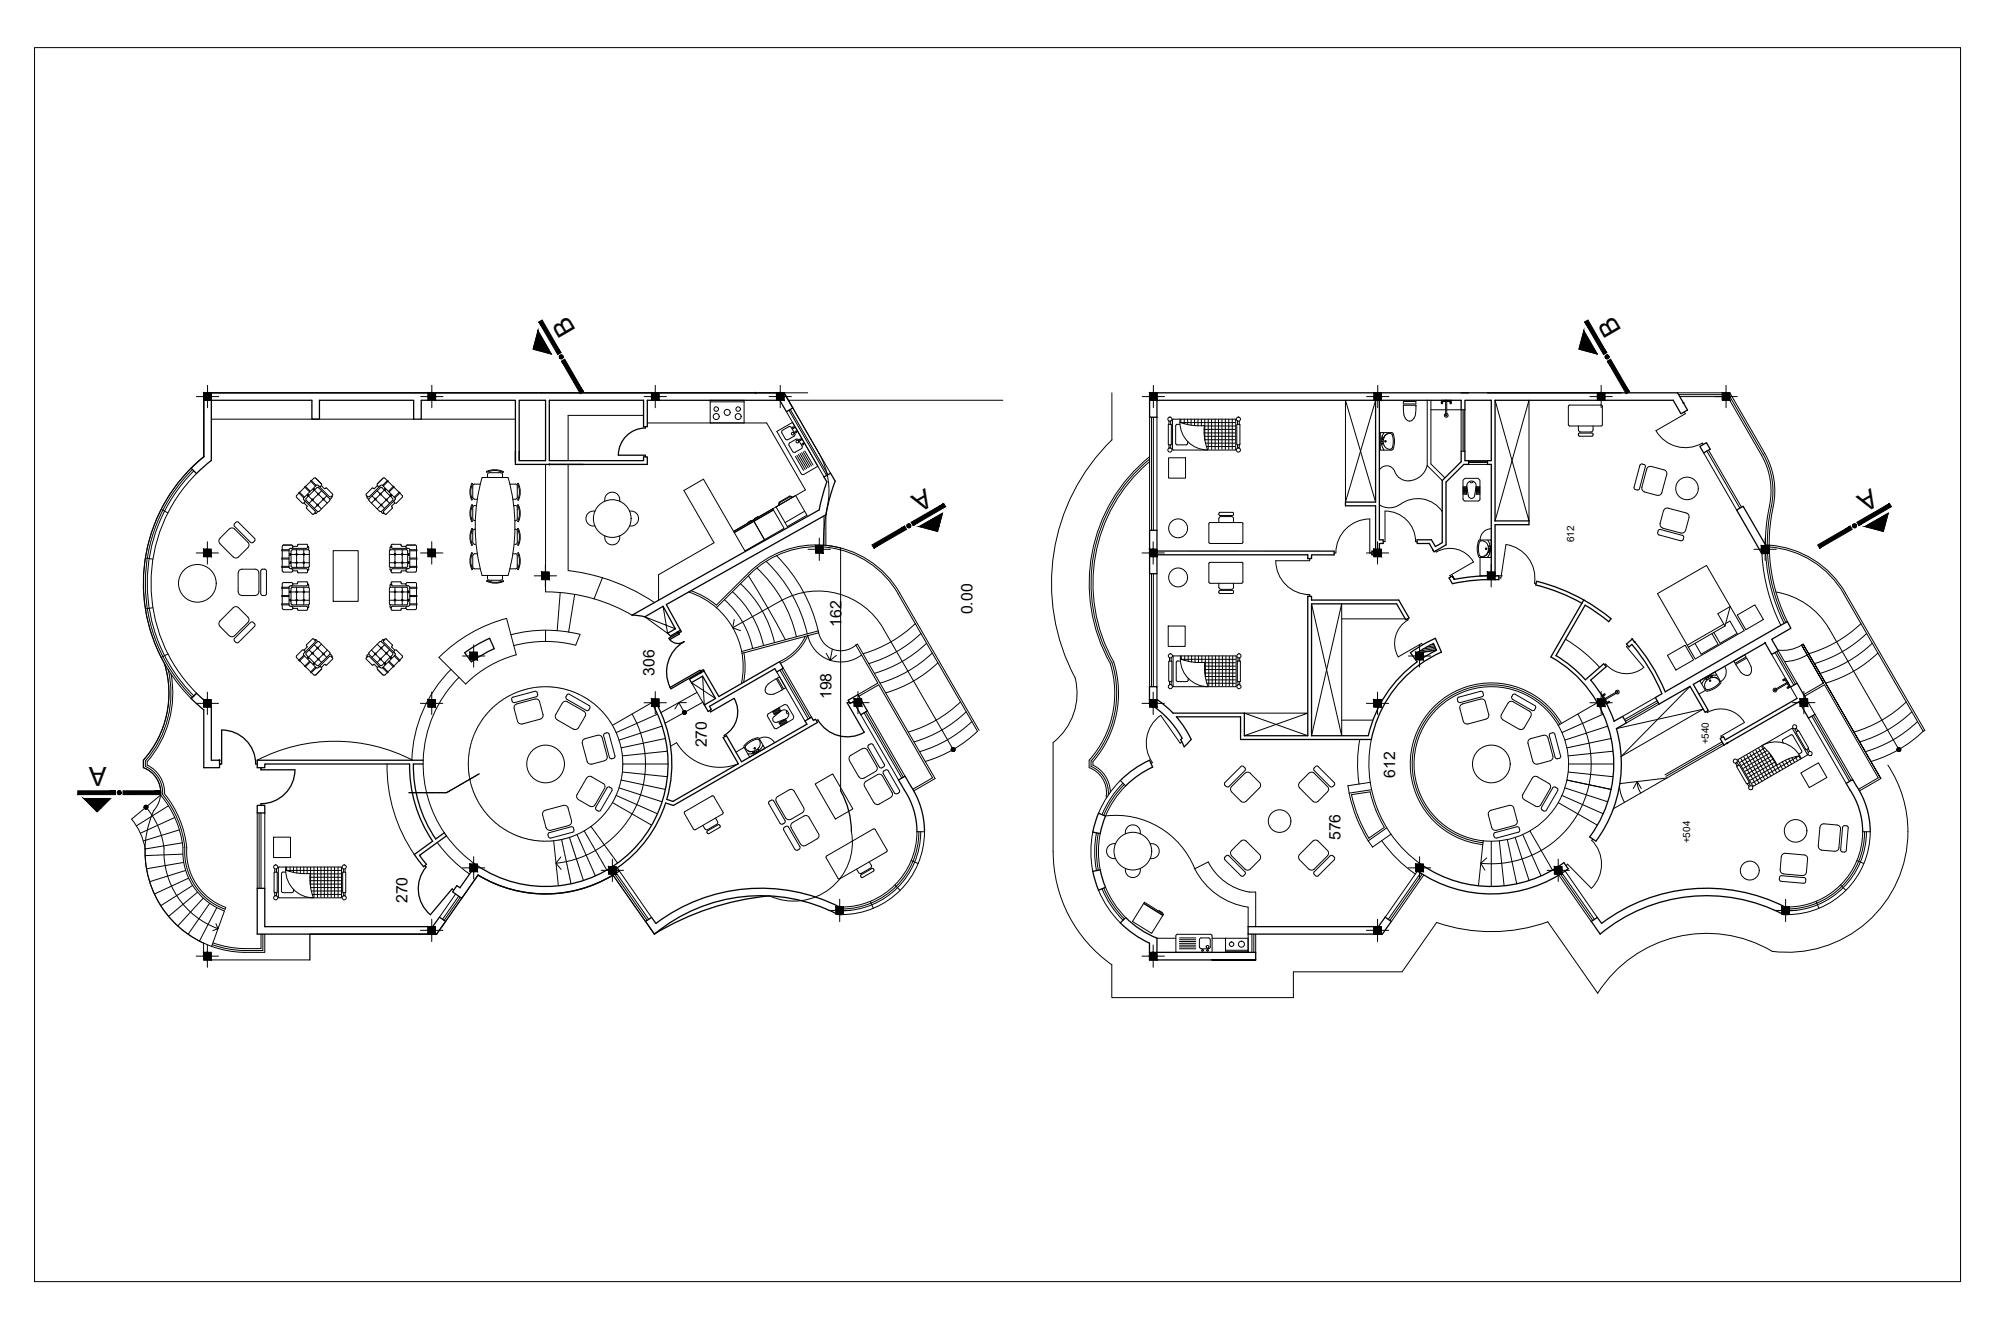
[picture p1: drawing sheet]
<svg xmlns="http://www.w3.org/2000/svg" width="914mm" height="610mm" viewBox="0 0 914 610" stroke-linecap="round" stroke-linejoin="round" font-family="sans-serif">
<defs><g id="words">
<g font-size="12.1">
<text x="265" y="152" transform="rotate(-120 265 152)">B</text>
<text x="745" y="152" transform="rotate(-120 745 152)">B</text>
<text x="425" y="224" transform="rotate(150 425 224)">A</text>
<text x="859" y="224" transform="rotate(150 859 224)">A</text>
<text x="49" y="352" transform="rotate(-180 49 352)">A</text>
</g>
<g font-size="7.3">
<text x="386" y="288" transform="rotate(-90 386 288)">162</text>
<text x="447" y="282" transform="rotate(-90 447 282)">0.00</text>
<text x="301" y="310" transform="rotate(-90 301 310)">306</text>
<text x="382" y="321" transform="rotate(-90 382 321)">198</text>
<text x="325" y="343" transform="rotate(-90 325 343)">270</text>
<text x="641" y="357" transform="rotate(-90 641 357)">612</text>
<text x="616" y="386" transform="rotate(-90 616 386)">576</text>
<text x="187" y="415" transform="rotate(-90 187 415)">270</text>
</g>
<g font-size="4.6">
<text x="723" y="249" transform="rotate(-90 723 249)">612</text>
<text x="785" y="342" transform="rotate(-90 785 342)">+540</text>
<text x="776" y="387" transform="rotate(-90 776 387)">+504</text>
</g>
</g></defs>
<!-- layer: kaf -->
<g fill="none" stroke="#000" stroke-width=".46">
<path d="M95 177v10M198 177v10M301 177v10M358 177v10M530 177v10M633 177v10M735 177v10M793 177v10M90 182h10M94 180h3v4h-3zM193 182h10M197 180h3v4h-3z"/>
<path d="M296 182h10M299 180h4v4h-4zM353 182h10M357 180h3v4h-3zM360 180l16 28M360 180h11M362 184h99M525 182h10M528 180h3v4h-3zM628 182h10M631 180h3v4h-3zM730 182h10"/>
<path d="M734 180h3v4h-3zM788 182h10M791 180h3v4h-3zM378 237v13a44 44 0 0 0-34 13l-15 15-6-4-6-3M379 237v14M380 233l-1 8-1 9 8 2v111M90 254h10M94 252h3v4h-3zM95 249v10M193 254h10M197 252h3v4h-3zM198 249v10"/>
<path d="M250 259v11M371 252h10M375 251h3v3h-3zM376 247v10M379 251a44 44 0 0 1 34 21l37 64M524 254h11M528 252h3v4h-3zM530 249v10M628 254h10M631 252h3v4h-3zM633 249v10M685 259v11"/>
<path d="M806 252h10M809 251h3v3h-3zM811 247v10M811 250h2v4h-4M245 265h11M249 263h3v3h-3zM316 272l7 3 6 4 15-15a43 43 0 0 1 68 9l37 63M680 265h10M683 263h4v3h-4zM216 300h3v3h-3zM218 296v10M342 300v7v6"/>
<path d="M370 292l-2 4-3 4-7 4M371 292a25 25 0 0 1-13 13M650 300h4v3h-4zM652 296v10M658 296l-8 4 10-1M659 296h-2M659 297h-4M659 297l-6 1M659 298l-7 1M660 298l-9 2M95 318v10M198 318v10"/>
<path d="M212 301h11M301 318v10M341 300l35-9v-1l-35 9v8l-1 7M394 319l9-5-10-18h1l35 62-9 5M394 318v10M394 320l10-5 24 42-9 6M530 318v10M633 318v10M647 301h10M735 318v10M822 316l3 5M828 319l6 9"/>
<path d="M828 318v10M90 323h10M94 321h3v4h-3zM193 323h10M197 321h3v4h-3zM296 323h10M299 321h4v4h-4zM389 323h10M392 321h4v4h-4zM524 323h11M528 321h3v4h-3zM628 323h10"/>
<path d="M631 321h3v4h-3zM730 323h10M734 321h3v4h-3zM823 323h11M827 321h3v4h-3zM884 336h-1M66 349v4M66 353h.1M508 365v2M212 399h11M216 397h3v3h-3zM218 394v10"/>
<path d="M276 400h10M280 398h3v4h-3zM281 395v10M647 399h10M650 397h4v3h-4zM652 394v10M711 400h10M714 398h3v4h-3zM716 395v10M381 418h10M384 417h3v3h-3zM386 413v10"/>
<path d="M815 418h10M818 417h4v3h-4zM820 413v10M90 439h10M94 438h3v3h-3zM95 434v10M193 427h10M197 426h3v3h-3zM198 422v11M524 439h11M528 438h3v3h-3zM530 434v10"/>
<path d="M628 427h10M631 426h3v3h-3zM633 422v11"/>
</g>
<!-- layer: fur -->
<g fill="none" stroke="#000" stroke-width=".46">
<path d="M97 193h93M193 193h44M296 191h-35v21M297 194h55l18 31-33 19-14-24-9 5 14 24-26 15v12M511 180v22a92 92 0 0 0-17 109 29 29 0 0 1-10 30v50a64 64 0 0 0 27 52v15h83v-12h50l16-22a77 77 0 0 0 51-1l23 33a59 59 0 0 1 80-19 55 55 0 0 0 54-26 55 55 0 0 0-1-60M632 184l-14 47v-47l14 47M687 184l15 55v-55l-15 55M770 180h24l16 28a36 36 0 0 1 4 28l-1 14a44 44 0 0 1 35 22l36 64M771 181h23l16 28a35 35 0 0 1 3 27l-1 14M771 182h22l16 27a35 35 0 0 1 3 27l-1 14M251 213v59a79 79 0 0 1 39 11M261 213v49l16 3"/>
<path d="M528 210a75 75 0 0 0-18 95 46 46 0 0 1-10 44v4M528 211a74 74 0 0 0-17 93 47 47 0 0 1-10 46M528 212a73 73 0 0 0-16 92 48 48 0 0 1-10 46v2M813 251a43 43 0 0 1 34 22l36 63M277 265l-4 10M277 265a89 89 0 0 1 24 12M305 279l2 12-11-8 14 6M602 277l14 61v-61l-14 61M251 295h7l6 1 2-5-7-1h-8v5M616 284h29M719 294l8 6 8 7M827 296l10 18-10-18"/>
<path d="M828 296l36 62-36-62M828 296h-1M75 305a46 46 0 0 1-9 44M76 305a46 46 0 0 1-10 44M77 308a47 47 0 0 1-10 42v2M79 310a48 48 0 0 1-11 40v2M237 301a52 52 0 0 0-23 13l-12-12a70 70 0 0 1 31-18l4 17M323 311v13l-5-10 11 7M776 315l-31 33 37-22-40 9M829 320l9-5 25 42-9 6M837 314l-9 5M571 338l30-10h-30l30 10"/>
<path d="M616 331h14M716 333a35 35 0 0 0-61-1 35 35 0 0 0 26 54M716 333a36 36 0 0 0-62-2 36 36 0 0 0 27 56M717 332a37 37 0 0 0-63-1 37 37 0 0 0 27 57M66 349v4a12 12 0 0 1 5 19M66 353a12 12 0 0 1 8 12 45 45 0 0 1 10 30 29 29 0 0 0 19 23M68 351a14 14 0 0 1 8 14 46 46 0 0 1 10 30 27 27 0 0 0 18 22l-1 1a29 29 0 0 1-18-30l-3-10-5-10a5 5 0 0 1-2-6 13 13 0 0 0-8-10M118 349a77 77 0 0 1 71 0M178 351a72 72 0 0 0 12 42M194 349a56 56 0 0 0 10 34M308 343l3-2a23 23 0 0 0 28 10M500 353h.1"/>
<path d="M500 353a12 12 0 0 1 8 12M501 350v2M501 352a13 13 0 0 1 8 13M502 351a14 14 0 0 1 8 13M791 341l-26 15M791 342l-26 15M792 342l-26 15M864 358l-10 5M70 374a46 46 0 0 0 24 59M508 375a40 40 0 0 1 42 26 33 33 0 0 0 23 16v9M555 396l-6 3M555 396a25 25 0 0 0 22 14v16"/>
<path d="M94 433v8h48M97 435l7 2h8M120 429v7l-13-1-9-2M121 429v8l-13-1-10-2M122 429v9h-10M531 431h9M557 431h6"/>
</g>
<!-- layer: FURNITURE -->
<g fill="none" stroke="#000" stroke-width=".46">
<path d="M326 184h16v10h-16zM326 185h16M357 198l7-4 12 20-7 4h-1zM537 193v2h1v-2M537 195v9M538 195v9M542 193a13 13 0 0 0 13 14l-2-5v-7h-5l-6-1M542 195h-2v1v8h5v-1M542 194h25M542 193v1M544 193v2M545 193v2"/>
<path d="M547 193v2M549 193v3M550 193v3M552 193v3M553 199h14M553 197h14M553 196h14M553 193v9M555 193v13M556 193v13M558 193v13M560 193v13"/>
<path d="M561 193v13M563 193v13M564 193v13M566 193v13M568 193v2h1v-2M568 195v9M569 195v9M634 199h5M634 199v8h5a7 7 0 0 0 0-8M635 199h.1M635 199a7 7 0 0 0 0 8M637 199l-1 1"/>
<path d="M638 199a4 4 0 0 0-3 4 4 4 0 0 0 4 3l1-3a2.7 2.7 0 0 0-2-4M645 184h5v2h-5zM650 186a6 6 0 0 1-2 7 4 4 0 0 1-3-5v-2h5v1M655 184v30M657 188h7M657 184v29l7 7M662 185v-1h4v1M662 184h2M662 185h.1M662 184v1M664 184v7v-7M664 190a.9 .9 0 0 0 0 1 .9 .9 0 0 0 1 0 .9 .9 0 0 0-1-1"/>
<path d="M664 188h7M664 184h2M666 185h.1M666 184v1M720 187v8M720 195l1 1h14l1-1M720 187l1-1h15v9M725 196v2M725 197l1 1h5l1-1M725 199h6l1 1h-1h-6zM732 196v2M176 220l-4 4h-1l-3 3"/>
<path d="M176 220h1l1 1M223 217a7 7 0 0 1 8 0 11 11 0 0 0-8 0zM224 219v-1l1-1h5l1 2M233 219h-12a82 82 0 0 0 0 45h12M233 219a82 82 0 0 1 0 45M361 202h1l3-2-2-4-4 2 2 4M365 210l4 6M366 209l4 7M367 209l3 6M367 208l4 7M368 206v-1l-2-3-4 2 3 4 3-2M368 208l4 6"/>
<path d="M369 208l4 6M370 207l3 7M537 210h7v10h-7zM537 204h1M537 204v2M538 204v2M539 207h28M539 207v-14h28v14M553 200h14M553 202h14M554 204h13M554 205h13"/>
<path d="M568 204v2M568 204h1M569 204v2M634 216a4 4 0 0 1 4-2 4 4 0 0 1 3 4 7 7 0 0 0 6 3M635 200v1h1M636 201h.1M636 200h.1M655 214a9 9 0 0 1-8 7M655 214l7 7M136 229l3 2h1M137 227l-1 1M140 229v1l5 5-1 1"/>
<path d="M140 231l1 2 2 3h1M140 230v1M140 224l-2 2M141 228h.1M141 227v1M141 227h.1M142 227h-1M142 228h-1M142 227h.1M142 228h.1M142 228l6 6M142 227v1"/>
<path d="M143 226l-3-3v1l2 2M143 221l-3 2M143 221l2-1 4 4h1l3 3M144 225h.1M144 225l6 6M145 236h.1M145 223l-5 6-3-3h1l2 2M145 223l-2-2 2 2M145 223h1l5 5h2M146 235h1l5-5-6-6-6 5 6 6M146 235l-1 1M148 223h-1"/>
<path d="M148 225l-6 6M150 228l-6 6M152 228v1M152 228h.1M152 229h.1M153 227v1M169 229h.1M169 228v1M169 228h.1M170 229v1M171 228l6 6M173 225l6 6"/>
<path d="M173 223h1M175 235l1 1M176 223h-1l-6 5h-1v-1M176 223l2-2-2 2 5 6 3-3h-1l-2 2M176 236h.1M177 225l-6 6M177 225h.1M178 221l3 2M179 228l-6 6M179 227v1M179 227h.1M179 227h1"/>
<path d="M180 228h.1M180 227h.1M180 227v1M180 230l-5 5-6-5M180 229l-5-5-6 5M180 229v1M181 223l-3 3M181 223v1M181 224l2 2M181 224l-2 2M181 230v1l-1 2-3 3M181 229v1l-5 5 1 1h1"/>
<path d="M184 227l1 1M185 229l-3 2h-1M185 228h.1M217 222a9 9 0 0 0 0 8M217 232a9 9 0 0 0 0 7M217 232a7 7 0 0 0 0 8M217 228v1M217 233v5l1 1M219 232h-1l-1 1M221 222h-3l-1 1v6h2M234 222h3l1 1v6h-3M236 232h1l1 1"/>
<path d="M238 233v5l-2 1M238 222a7 7 0 0 1 0 8 8 8 0 0 0 0-8zM238 239a8 8 0 0 0 0-7 7 7 0 0 1 0 8M273 235a3 3 0 0 0-4 3 3 3 0 0 0 4 4M278 230a3 3 0 0 1 3-4 3 3 0 0 1 4 4M289 235a3 3 0 0 1 4 3 3 3 0 0 1-4 4M345 239l-1 1M346 239l9-5 5 9-9 5zM348 238h-1M355 234l-18 11M356 233l9-5 6 9-9 5zM364 229l-1-1-5 3v1"/>
<path d="M370 235l-9 5M561 237h5M561 237l-1 1v2M566 237l1 1M566 236h.1M566 238v2M567 236l-1-1h-6v1v1h6l1-1M643 232a8 8 0 0 1-9 0M643 232a14 14 0 0 1 19 3M672 227h2M672 226h2M672 225h2"/>
<path d="M672 224h2M672 224h2v3h-2M674 222a2.1 2.1 0 0 1 3-1 2.1 2.1 0 0 1 1 3l-1 4a1.5 1.5 0 0 1-1 1 1.5 1.5 0 0 1-2-1v-5zM675 221a.9 .9 0 0 0 1 1 .9 .9 0 0 0 1-1M678 227h2M678 226h2M678 225h2M678 224h2M680 224h-2v3h2M680 229l-1 1h-7v-9l1-1h6l1 1v8M752 225l1-1 3-10-1-1h-1l-1 1-3 10 1 1h1M763 226l2-8v-1l-1-1-6-2h-1l-1 2-2 9 1 1 6 2"/>
<path d="M763 226l-1 1-1 1M776 238v-2h-2l-9-3-1 2-2 6M776 238l-2 6-1 1-9-2-1-1-1-2M105 243l-4 4v2l6 7M105 243h2l7 7v2l-4 4h-2h-1M116 249h-1l-7-7a1.5 1.5 0 0 1 1-2l8 7v1l-1 1M130 253v3M130 257v3M133 253v8M133 253h-4h4M133 256h-4v1h4M133 258v1"/>
<path d="M133 255h.1M133 258h.1M133 254v1M133 259h.1M133 254h.1M134 259h8M134 255h8M134 253h8v7h-8zM134 251v1M134 251v-1h-4v3M134 251h.1M136 253v8"/>
<path d="M137 251h-3M140 253v8M141 251h.1M141 251v1h-8v1M141 250h-4v1M141 251l1 2M153 253h11v23h-11zM179 259h8M179 255h8M179 253h8v7h-8zM180 251l-1 2M180 251h.1"/>
<path d="M180 250h4v1h2M180 251v1M180 252h8v1M181 253v8M185 253v8M186 251h.1M186 251l1 1M186 251l1-1h4v3M187 258l1 1M187 255h1M187 258h.1M187 255h.1"/>
<path d="M188 259h.1M188 258h-1M188 254l-1 1M188 258h.1M188 254h.1M188 255h.1M188 254v1M188 258v1M188 253h3h-3M188 256h3v1h-3M188 253v8M191 253v3"/>
<path d="M191 257v3M217 254a9 9 0 0 0 0 8M217 243a9 9 0 0 0 0 7v1a9 9 0 0 1 0-8M218 243l-1 1v5l1 1M219 254l-2 1v6h4M235 254l3 1v6h-1h-3M236 243l2 1v5l-2 1M238 243a6 6 0 0 1 0 7 8 8 0 0 0 0-7zM238 254a9 9 0 0 1 0 8M238 254a11 11 0 0 1 0 8M278 246a3 3 0 0 0 3 4 3 3 0 0 0 4-4M337 244l9-5 5 9-9 5z"/>
<path d="M555 240h15l1 9-15 1zM555 258h15l1 10h-15zM680 248h5M680 256v9M680 248a7 7 0 0 0 0 8M680 256a5 5 0 0 1 0-8 4 4 0 0 1 4 4 4 4 0 0 1-4 4M683 254l-1 2M683 254h.1M683 254h1M683 248a7 7 0 0 1 0 8M685 248v8M685 243a5 5 0 0 0-5 5"/>
<path d="M685 256h-5M773 246v1l-1 1-10-2a1.5 1.5 0 0 1 0-3l11 3M107 279l-6 7v2l4 4M107 279h1h2l4 4v2l-6 7-1 1-2-1M110 262l1-1h6l2 1v10l-1 1-7 1-1-1-1-10zM121 261l-1 1v11v1h1M122 261v1v11v1M130 278v2h4v-1M130 261v1v1h4v-1M130 270v4M130 274v3M133 278h8v1v1h-4"/>
<path d="M133 261h8v1M133 270h-4h4M133 277h-4v1h4M133 270v8M133 260h-4v1h4M133 274h-4h4M133 276h.1M133 272h.1M133 275v1M133 275h.1M134 276h8M134 272h8"/>
<path d="M134 270h8v8h-8zM134 278v1M134 261v1M134 268h-4v2M134 279l3 1M134 268v1M134 262l3 1M134 262h.1M136 270v8M137 268v-1h4v2h-8v1M137 268h-3M140 270v8"/>
<path d="M141 268h.1M141 262v1h-4M141 279h.1M141 262h.1M141 268l1 2M142 278l-1 1M142 261l-1 1M179 276h8M179 272h8M179 270h8v8h-8zM179 278l1 1M179 261l1 1"/>
<path d="M180 279h.1M180 262h.1M180 268l-1 2M180 268h.1M180 262v1h4v-1h2M180 269h8v1M180 278v1v1h4v-1h2M180 261v1M181 270v8M185 270v8M186 268h-2v-1h-4v2M186 268l1 1"/>
<path d="M186 262h.1M186 268h1h4v2M187 278l-1 1M187 261l-1 1M187 276h.1M187 272h.1M187 276h1M187 272h1M188 276h.1M188 275l-1 1M188 272h-1M188 272h.1"/>
<path d="M188 275h.1M188 275v1M188 270h3h-3M188 277h3v1h-3M188 274h3h-3M188 260h3v1h-3M188 270v8M188 278h-8M188 261h-8M191 278v2h-4l-1-1M191 261v1v1h-4l-1-1M191 270v4"/>
<path d="M191 274v3M224 266l1 1h5l1-1M224 264v2M231 264v2M231 267a7 7 0 0 1-7 0 9 9 0 0 0 7 0M560 268v3h6l1-1M566 268v2M566 272h.1M567 272l-1-1h-6v1v1h6l1-1M761 273l23-13 17 30-22 13zM116 286l1 1M116 286h-1l-7 7v1v1h2l7-7v-2"/>
<path d="M139 299l-3 2 1 2M139 299h1M141 297l-1 2v1M142 299l6 5M144 294h1M144 294h-1l-2 3M144 296l6 6M145 294h.1M145 294l1 1M145 294v1l-5 5v1M146 295l-6 5 5 6h1l5-5v-1M146 295h1l4 5"/>
<path d="M148 296l-6 6M150 299l-6 6M169 300l6-5 5 5M170 300v1M171 299l6 6M173 296l6 6M176 294v1l5 5v1M176 294h.1M176 294l-1 1M177 296l-6 6M177 294l3 3M178 294h-2"/>
<path d="M179 299l-6 5M180 297l1 2v1M180 300v1M181 299h1M182 299l3 2M537 288h7v9h-7zM786 291l3 5-8 5-3-5M789 282l6-3-3 9zM792 287l-17 9M792 288l-17 9M793 286l1-1 4 6-8 5-3-5M798 283l8-5 4 7-8 4z"/>
<path d="M138 304l2 2M140 301l5 6M140 301l-3 2 1 1M140 301l-2 3M140 306l3 3M141 302h.1M141 302h1M142 302h.1M142 304l-2 2 3-2M144 305h.1M145 306l-2 3M145 307l-2 2"/>
<path d="M147 306l1 1M148 307l-3 3-2-1M150 306l-1-1-1 2M150 305h.1M152 300v1v1M152 302h.1M153 302l-2-1-5 6h-1M153 303l-3 3M153 302v1M169 302h.1M169 300v2M169 301l6 5 5-5"/>
<path d="M171 306l-3-3 1-2 5 5M171 305h.1M171 306l1-1 1 2M173 307l3 3M174 306l2 1M174 306l-1 1M177 305h.1M178 309l-1 1h-1M178 304l3 2M179 304l2 2M179 302h.1M180 302h.1"/>
<path d="M180 302h-1M181 306l-3 3M181 301l-5 6 2 2-2-3M181 301l3 2-1 1-2-3M183 304l-2 2M185 302l-1 1M185 301v1M357 312l1-1 3 5-1 1zM359 317l-2-5a6 6 0 0 0-5 6l2 1M359 317l-5 2M537 315v-2h1v2M537 302v2"/>
<path d="M537 304h1M537 304v9M538 302v2M538 304v9M539 301h28M539 301v14h29l-1-14M541 313h4M542 303h25M542 301v2M542 303l6 1h5v6l2 5a13 13 0 0 1-13-12zM542 304h-1h-1v8l1 1M543 301v2"/>
<path d="M544 301v2M546 312l-1 1M546 301v3M547 301v3M549 301v3M550 301v3M552 301v3M553 306h14M553 308h14M553 304h14M553 309h14M554 311h13"/>
<path d="M554 301v10M554 312h13M554 314h13M555 301v14M557 301v14M558 301v14M560 301v14M561 301v14M563 301v14M565 301v14M566 301v14M569 315v-2v2"/>
<path d="M569 302v2M569 304h.1M569 304v9M569 304h1M570 304v9M570 313h-1M694 320l1 1 9 5a1.5 1.5 0 0 0 1-2M736 319l1 2M736 319v1l1 1M737 319h.1M737 319h-1M737 319l-1 1"/>
<path d="M742 318a.9 .9 0 0 1 1-1 .9 .9 0 0 1 1 1 1.1 1.1 0 0 1-2 1M743 318l-6 4M743 318l-6 3M766 301l8-5 4 7-8 5zM783 317h1M784 313a2.9 2.9 0 0 1 3-2 2.9 2.9 0 0 1 2 3l-2 2a2.5 2.5 0 0 1-4 0v-2zM787 311h.1M787 310l-1 1h1M787 311l2 1M788 310a7 7 0 0 0-7 4M788 310h.1M790 313a7 7 0 0 1-6 5"/>
<path d="M792 306a5 5 0 0 1-2 7l-2-4-7 4 2 4-3 2M796 304l5-3 1 1-5 3zM797 305l3 4M802 302h.1M802 302l-5 3v1M802 302a6 6 0 0 1 2 8h-2l-2-1M816 316a1.1 1.1 0 0 0-2 1 .9 .9 0 0 0 1 1 .9 .9 0 0 0 1-1M819 312v1v-1M820 312h-1M820 312l1 2M820 312l1 1M821 314l1 2"/>
<path d="M821 313l-6 4M821 313v1M821 316h1M821 316h.1M821 314l-6 3M821 314l1 1v1M822 315l-1 1M235 321v-1l11-2a1.5 1.5 0 0 1 1 2l-11 3-1-1v-1M246 321l-9 3-1 1 2 6M246 321l2 1 1 6v1l-1 1M248 330l-9 3-1-2M260 321a1.4 1.4 0 0 1 1-2l10 5v1l-1 1h-1l-9-5"/>
<path d="M268 327l-7-5h-2l-1 1-3 6 1 2 7 4h2l1-1M268 327l1 2-3 5M274 338l-5 1-2 2 3 9 1 1 7-2 1-1-3-9-1-1M349 339l2 5-7 4-2-5M353 328l7-4h2l3 5-1 1-8 5-3-6zM355 327l1 1M356 326v2M356 326l1 2M356 326l1 1M357 326v1M357 326l1 1M357 325l1 2"/>
<path d="M358 325l1 2-3 1-1-1M358 332l1 1M359 332v1M359 331l1 2M360 331l1 1M361 330l-4 2M361 330a2.1 2.1 0 0 0 1-3 2.1 2.1 0 0 0-3 0l-3 2a1.5 1.5 0 0 0-1 2 1.5 1.5 0 0 0 2 1M361 326a1 1 0 0 0 0 2 .9 .9 0 0 0 1 0M362 332l-1-2-3 2 1 2M669 321l1-1 10-2a1.5 1.5 0 0 1 1 2l-10 3-1-1-1-1M683 330l1-1-2-7-1-1h-1l-8 2-1 1-1 1 2 6 1 1 1 1 8-3M694 320l1-1h1l9 5"/>
<path d="M702 340l7-2h2l2 9v2l-7 2h-2l-2-10zM702 327l1 2-3 5M702 327l-7-5h-1l-1 1-4 6 1 2 8 4h1l1-1M737 321v1M737 322l1 1M737 321l1 2M739 323h.1M739 323h-1M739 323v-1v1M824 335l1 1M825 334l1 2M825 336l5 8"/>
<path d="M826 336l5 8M826 336h-1M277 360l-5-3h-2l-5 8v1l1 1M277 360l1 2-5 8h-2l-5-3M280 348a1.5 1.5 0 0 0 2-1l-2-10h-1h-1l-1 1 3 10M342 343l-4 3M343 342l2-1a2.4 2.4 0 0 1 4 0 4 4 0 0 1-2 4 4 4 0 0 1-5-2zM343 345h2M345 345h.1M345 345l1 1h-1M351 342a8 8 0 0 1-7 4M356 341l-2-1-2-1a15 15 0 0 0-9 2l-1 2"/>
<path d="M390 349v-1l1-1 5-3h1l1 1 5 7v1l-1 1-5 3-1 1-2-1-4-8M401 342l5 9M401 342a1.5 1.5 0 0 0-2 1l5 10a1.5 1.5 0 0 0 2-2M405 356h-2l-5 3-1 1v1l4 8 1 1 2-1 5-3 1-1v-1l-5-7M407 354h-1v1l5 9M407 354h1M408 354l5 9a1.4 1.4 0 0 1-1 2 1.4 1.4 0 0 1-1-1M563 359l7-7a1.5 1.5 0 0 1 2 2l-8 7h-1zM704 357l-5 8 1 2M704 357h2l5 3M711 360l1 1v1l-5 8h-2l-5-3M715 349l2-1-3-11a1.5 1.5 0 0 0-2 1l2 10 1 1"/>
<path d="M797 351l1 1v-1M798 352l5 8M798 350v1M798 352h.1M798 351l5 9M800 349l6 11M801 348l7 12M802 347l7 12M803 360h-1l1 1M803 360l1 1M804 346l7 12M805 345l7 12"/>
<path d="M806 345l7 12M808 344l7 12M809 343l7 12M809 343a13 13 0 0 1 18 4l-6 2-5 2-3-4zM810 344l-11 6M812 345l-12 7M813 346l4 8M813 346l-12 7M814 347l-13 7M815 349l-13 7M815 350l-12 7M816 351l-12 7"/>
<path d="M817 351l2 2M819 350l1 3M819 341v-1l4-2 5 7-2 1M820 349l1 3M821 349l2 2M823 348l1 2M824 348l2 1M826 347l1 2M827 347l-22 13M827 347v1M827 355l8-5 4 7-8 5zM830 344l1 2"/>
<path d="M830 344l1 1M830 344h.1M831 343l-1 1M261 371l1 6v2l-9 2M261 371l-1-1h-1l-9 3-1 1 2 6 1 1h1M274 372l1 1 1-1 5-9v-1h-1h-1l-5 9v1M314 373l13-7 5 7-13 8zM329 376l1 2-1 1-4 2-2-2M330 379l1 1-5 3h-1M331 379h-1l-5 3v1M353 368l1-1 1 1 6 9-1 1-1 1-1-1-5-9zM364 378l-1 2 5 8"/>
<path d="M365 363h-2l-6 3M365 364l4 8-1 1-5 3h-2l-4-8-1-1 1-1M372 376l4 7-1 2M372 375h-2l-6 3M374 360l8-4 10 16-8 4zM566 361l6-6h1h1l5 5-1 2M566 361l-1 2 1 1 4 4 1 1 1-1 6-6M610 361l-6-6h-2h-1l-4 5v2M610 361v2v1l-5 4-1 1-1-1-6-6M611 361h1l1-1-8-8a1.5 1.5 0 0 0-2 2l8 7M684 373l9-3h1l1 1 2 6v1l-1 1-9 2h-1l-1-1-1-6zM708 372l1 1 1-1 5-9a1.5 1.5 0 0 0-2-1l-5 9v1"/>
<path d="M805 361l-7-12 25-14 7 12-25 14M838 378l6 1 1 1-1 10-1 1M838 378l-2 2-1 9M126 385h7v9h-7zM126 399v2M127 399v2M128 398h28M128 398v14h28M131 400l6 1h5l1 6 1 5a13 13 0 0 1-13-12zM131 400h25M131 398v2M132 398v2"/>
<path d="M133 398v2M135 398v3M136 398v3M138 398v3M140 398v3M141 398v3M143 398v10h13M144 398v14M146 398v14M147 398v14M149 398v14M151 398v14"/>
<path d="M152 398v14M154 398v14M155 398v14M157 398v14M158 399v2M263 382a1.5 1.5 0 0 0 0-2l-11 3M263 382l-10 3-1-1v-2M367 390v-1l-5-9h-2v1l5 9 1 1M367 390l-1 1M375 385l-5 4-2-1M399 396l1 3-4 2h-1l-2-2M401 399v1l-5 3"/>
<path d="M401 381l-22 12 6 11M401 399h-1l-5 3v1M401 381h1l5 10M407 390v1l-21 13M512 388a3 3 0 0 0-4 3 3 3 0 0 0 4 3M517 383a3 3 0 0 1 3-4 3 3 0 0 1 4 4M517 399a3 3 0 0 0 3 4 3 3 0 0 0 4-4M528 388a3 3 0 0 1 4 3 3 3 0 0 1-4 3M566 393l-1-1 1-1 4-5h1h1l6 7 1 1-1 1-4 4-1 1-1-1-6-6M610 393v-2l-5-5h-1h-1l-6 7-1 1 1 1 4 4 1 1 2-1 6-6M611 393l-7 8M611 393h1l1 1v1l-8 8-1-1"/>
<path d="M687 382l-1 1v1l1 1M697 382l-10 3M698 380v2h-1M698 380h-1l-10 3M818 394l2-2 9 1 1 2-1 6-1 1-10-1v-1v-6M835 389l1 1 7 1M849 380a1.5 1.5 0 0 0-3 0l-1 10 1 1h1h1l1-11M126 410h1M126 410v2M126 401h1M126 401v9M127 410v2"/>
<path d="M127 401v9M129 401v8M131 401h-1h-1M135 409l-1 1h-4l-1-1M142 403h14M142 405h14M142 401h14M142 406h14M143 409h13M143 411h13M158 410v2M158 401v9"/>
<path d="M159 401v9M385 403l1 1M395 402l1 1M525 415l9 6M525 415l9 5M526 414l8 6-5 9-9-6zM532 419h2M572 400v2M572 401l-8-8a1.4 1.4 0 0 0-2 2l8 7 1 1 1-1M604 400v2M818 402l11 1v1v1l-1 1-10-1-1-1zM540 429h16l1 1v8h-17z"/>
<path d="M542 436h7M542 431h7M542 432h7M542 433h7M542 434h7M542 435h7M551 432v3l1 1h4v-4M551 432l1-1h3l1 1M563 431h10v6h-10zM563 437h10"/>
<circle cx="329" cy="191" r="1.4"/>
<circle cx="329" cy="188" r="1"/>
<circle cx="334" cy="189" r="1.4"/>
<circle cx="339" cy="191" r="1.4"/>
<circle cx="339" cy="188" r="1"/>
<circle cx="364" cy="199" r=".6"/>
<circle cx="364" cy="196" r=".4"/>
<circle cx="366" cy="198" r=".4"/>
<circle cx="537" cy="193" r="1"/>
<circle cx="569" cy="193" r="1"/>
<circle cx="366" cy="203" r=".6"/>
<circle cx="368" cy="202" r=".4"/>
<circle cx="369" cy="204" r=".4"/>
<circle cx="537" cy="207" r="1"/>
<circle cx="569" cy="207" r="1"/>
<circle cx="635" cy="203" r=".2"/>
<circle cx="635" cy="202" r=".3"/>
<circle cx="635" cy="204" r=".3"/>
<circle cx="636" cy="203" r=".2"/>
<circle cx="636" cy="203" r=".3"/>
<circle cx="144" cy="230" r=".4"/>
<circle cx="146" cy="232" r=".4"/>
<circle cx="146" cy="227" r=".4"/>
<circle cx="149" cy="229" r=".4"/>
<circle cx="172" cy="229" r=".4"/>
<circle cx="175" cy="227" r=".4"/>
<circle cx="175" cy="232" r=".4"/>
<circle cx="177" cy="230" r=".4"/>
<circle cx="281" cy="238" r="9"/>
<circle cx="775" cy="224" r="5"/>
<circle cx="136" cy="255" r=".4"/>
<circle cx="136" cy="258" r=".4"/>
<circle cx="140" cy="258" r=".4"/>
<circle cx="140" cy="255" r=".4"/>
<circle cx="181" cy="258" r=".4"/>
<circle cx="181" cy="255" r=".4"/>
<circle cx="185" cy="258" r=".4"/>
<circle cx="185" cy="255" r=".4"/>
<circle cx="541" cy="243" r="4"/>
<circle cx="683" cy="252" r=".3"/>
<circle cx="683" cy="252" r=".2"/>
<circle cx="684" cy="251" r=".3"/>
<circle cx="684" cy="253" r=".3"/>
<circle cx="684" cy="252" r=".2"/>
<circle cx="91" cy="268" r="9"/>
<circle cx="136" cy="272" r=".4"/>
<circle cx="136" cy="276" r=".4"/>
<circle cx="140" cy="276" r=".4"/>
<circle cx="140" cy="272" r=".4"/>
<circle cx="181" cy="276" r=".4"/>
<circle cx="181" cy="272" r=".4"/>
<circle cx="185" cy="276" r=".4"/>
<circle cx="185" cy="272" r=".4"/>
<circle cx="541" cy="265" r="4"/>
<circle cx="146" cy="298" r=".4"/>
<circle cx="175" cy="298" r=".4"/>
<circle cx="144" cy="300" r=".4"/>
<circle cx="146" cy="303" r=".4"/>
<circle cx="149" cy="300" r=".4"/>
<circle cx="172" cy="300" r=".4"/>
<circle cx="175" cy="303" r=".4"/>
<circle cx="177" cy="300" r=".4"/>
<circle cx="538" cy="315" r="1"/>
<circle cx="538" cy="301" r="1"/>
<circle cx="569" cy="315" r="1"/>
<circle cx="569" cy="301" r="1"/>
<circle cx="784" cy="312" r=".3"/>
<circle cx="785" cy="311" r=".2"/>
<circle cx="785" cy="313" r=".3"/>
<circle cx="785" cy="313" r=".2"/>
<circle cx="786" cy="311" r=".3"/>
<circle cx="824" cy="334" r="1"/>
<circle cx="251" cy="351" r="9"/>
<circle cx="346" cy="345" r=".3"/>
<circle cx="347" cy="344" r=".2"/>
<circle cx="347" cy="344" r=".3"/>
<circle cx="347" cy="345" r=".2"/>
<circle cx="348" cy="344" r=".3"/>
<circle cx="685" cy="351" r="9"/>
<circle cx="797" cy="350" r="1"/>
<circle cx="831" cy="346" r="1"/>
<circle cx="588" cy="377" r="5"/>
<circle cx="804" cy="362" r="1"/>
<circle cx="127" cy="398" r="1"/>
<circle cx="158" cy="398" r="1"/>
<circle cx="520" cy="391" r="9"/>
<circle cx="804" cy="400" r="4"/>
<circle cx="825" cy="382" r="5"/>
<circle cx="127" cy="412" r="1"/>
<circle cx="158" cy="412" r="1"/>
<circle cx="552" cy="437" r=".4"/>
<circle cx="555" cy="435" r=".6"/>
<circle cx="555" cy="437" r=".4"/>
<circle cx="566" cy="434" r="1"/>
<circle cx="570" cy="434" r="1.4"/>
</g>
<!-- layer: win -->
<g fill="none" stroke="#000" stroke-width=".46">
<path d="M361 189l17 30M362 188l18 30M363 188l17 30M364 187l17 30M528 192v52M529 192v52M530 192v52M531 192v52M671 188h2v19h-2zM672 188v19M88 215a75 75 0 0 0 0 106l2-2M88 216a74 74 0 0 0 0 104"/>
<path d="M89 216a73 73 0 0 0 0 104M90 217a71 71 0 0 0 0 101M94 210a75 75 0 0 0-19 95M376 208a35 35 0 0 1 4 25M381 217v1M674 212h9M674 213h9M782 208l16 26M784 207l15 26M785 207l15 26M74 234l3 2M67 256l3 1"/>
<path d="M809 254a84 84 0 0 0 9 33M811 254a82 82 0 0 0 8 32M812 254a81 81 0 0 0 8 32M813 254a79 79 0 0 0 8 32M70 279l-3 1M528 264v51M529 264v51M530 264v51M531 264v51M815 300l9 15M816 299l9 15M817 299l8 15"/>
<path d="M77 300l-3 2M357 309l13 22M358 308l13 22M359 307l13 23M360 307l13 22M814 301l8 15M395 328l18 30M397 327l17 30M398 327l17 30M398 327l18 30M760 320l-15 9M761 322l-15 9"/>
<path d="M762 323l-15 8M762 323l-15 9M831 330l17 30M832 329l17 30M833 329l17 30M834 328l17 30M516 360l-5 6-5 8M71 372l-1 2M118 373v35M119 373v35M120 373v35M122 373v35"/>
<path d="M505 374l3-8 7-7 2 2-6 7-3 7M516 360l-5 6-4 9M391 382a27 27 0 0 1-38 30M418 395l4 2M422 382a35 35 0 0 1-35 36M423 382a36 36 0 0 1-36 36M502 382l-1 10 1 8M504 383l-1 8 1 9M504 383v8v9M505 383l-1 9 1 8M853 395l3 2M856 382a35 35 0 0 1-35 36"/>
<path d="M857 382a36 36 0 0 1-36 36M209 411l-7 10M211 412l-8 10M211 412l-7 11M212 413l-7 10M220 402l-20 27M282 402l19 27M282 402l15 21M283 401l15 21M284 400l15 21M386 417v3M387 417a35 35 0 0 0 34-35h4a38 38 0 0 1-38 38"/>
<path d="M400 414l1 3M411 407l2 2M505 409l3 7 7 8M506 408l5 9 5 6M507 408l4 8 5 6M508 408l4 8 5 6M651 400l-15 21M652 401l-14 21M653 402l-15 21M654 402l-15 21M716 402l15 21M717 402l15 21"/>
<path d="M717 401l15 21M719 400l15 21M821 417a35 35 0 0 0 34-35h4a38 38 0 0 1-38 38v-3M834 414l1 3M845 407l3 2M573 429v9M575 429v9M576 429v9M577 429v9"/>
</g>
<!-- layer: wall -->
<g fill="none" stroke="#000" stroke-width=".59">
<path d="M238 184h13v28h-13zM296 197a12 12 0 0 0-12 12M671 188v-4h-37v64h1v2h-1v5h-4v-2h2v-21h-14v-1h14v-47h-101v8h-3v-12h242l5 8-3 2-4-6h-81v55h15v2h-15v24h1v1M673 188v-4h12v28h-2v1h2v51M90 217l7-5v-28h46v9h4v-9h43v9h3v-9h44v29h60v-3h-1v2h-44v-28h44v12h1v-12h61l3 5 3-2-4-7h-266v30l-6 5 2 3M237 207v5M238 207v5M284 209h12M378 219l2 2M378 219l3-2 3 4-5 15M671 207v5l-9 9v28l-3 2-2-3h-6v2h5l3 3h-1M673 207v5h1v1h-2l-8 8v29l-5 3"/>
<path d="M781 205l3-2 1 3-3 2zM380 221l-4 13-86 49h6l9-4 5 10-3 2 1 1 5-2-7-12 73-41M528 244h3v9h82v2h-11v2h-1v-2h-70v9h-3zM811 250l-10-17-3 1 11 20M667 265l-1 1 1 2 11-1 10-1M667 265l1 1-1-1M685 264l-9 1-8 1M727 276l-15 26a56 56 0 0 1 18 82l3 2a60 60 0 0 0 9-51l5-3-2-3-4 2M727 276l-9-5-12-4-1 2 11 3 11 5M727 276l13 8M213 300l12-7 2 5-11 6zM307 293l5-2-4 3z"/>
<path d="M308 294a5 5 0 0 0 6 1 16 16 0 0 0-6 21M312 290h1l-1 1h-1v-1M658 296l2 3M660 299l-8 4-2-3M740 284l-1 2-11-8-13 23 6 5 7 6 9-7 1 1-7 6 6 10 4 9M747 296l3-2a85 85 0 0 1 15 24l56-32 1 3-8 5 3 5-3 2-3-6-33 19 7 12-2 1-7-12-14 8-2-3 3-1a85 85 0 0 0-14-23l-1 1zM90 318l7 6v25h4v4h-7v-27l-6-5 2-2M308 316l14-8v1l-14 7zM323 308l7 12 28-16 2 3-3 2-1-2-30 17 1 2-2 1-2-3 6-3-6-10-6 3M323 308h-1v1M323 308h.1M323 308l-6 4 1 2"/>
<path d="M822 316l3-2 4 7M326 327l11-6a12 12 0 0 1-4 17M389 323l8 13a16 16 0 0 1-21-5M390 322l4-3 4 8-3 1-3-6-2 1zM540 329h30v11h60M540 329l6 8a3 3 0 0 1-2 6 2.6 2.6 0 0 1-1-4l-6-8-4-4-5-4v-8h3v6l8 7h32v10h30v-64h1v2h40l5 8-1 1-5-8h-39v61h26a58 58 0 0 1 23-34l-3-4 11-7 3 7a56 56 0 0 0-32 40M825 321l-33 19-1-2-1 1 2 3 34-20 5 8 3-2M101 351h1v-16a16 16 0 0 1 15 16h1M120 353v1h15a16 16 0 0 1-15 15v1M188 351a61 61 0 0 0 11 35M194 351h-4a60 60 0 0 0 10 34M194 349h-76v4h4v-2h66"/>
<path d="M212 360l-1 1M213 360h.1M214 359l-1 1M214 359h.1M215 358l-1 1M216 358h.1M217 357l-1 1M219 356l-1 1M219 356h.1M220 356h-1M515 359l5-5 8-5 1 3-6 4-6 5M118 370h4v3h-4z"/>
<path d="M206 364h-18M206 364h.1M206 363h.1M207 363h-1M207 363h.1M208 362l-1 1M208 362h.1M210 361l-1 1M211 361h-1M211 361h.1M386 363l4 9 1 10M504 374l4 1"/>
<path d="M505 374l-3 8 3 1 3-8M190 393l5 5M196 398a16 16 0 0 0 2 22l10-12M199 386l-9 7M200 385l4-2 1 1-12 9 3 4-2 1M283 399l1 1M284 399a58 58 0 0 0 22-30l3 1 66-38v-2l-1 1-1-2-3 2 1 2-30 17-7-12-2 1 7 12-30 17-3-1a58 58 0 0 0-5-45l-2 1a56 56 0 0 1-10 69 56 56 0 0 1-70 5l-8 11-1-1-2 3 4 3 8-11M421 382v-6l-2-5-6-13 3-1 6 12 2 7 1 6M720 399l-2-3a56 56 0 0 1-65 1l-2 3M720 399a60 60 0 0 1-69 1M855 382v-6l-1-5-6-11 3-2a41 41 0 0 1 8 24M118 408h4v18h77l3-5 3 2-4 6h-83z"/>
<path d="M281 402a60 60 0 0 1-61 0M284 400a60 60 0 0 1-64 2M353 412a124 124 0 0 0-52 17M386 417h1M386 417a80 80 0 0 0-85 7M508 408l-4 1M508 408l-3-8h-3l3 9M820 417a80 80 0 0 0-84 7l-2-3-3 2 4 6a78 78 0 0 1 85-9h1M820 417h1M200 429h-58v12M387 420h-1a78 78 0 0 0-85 9l-5-6 3-2 2 3M528 433v8h49h-20"/>
<path d="M528 433l-8-4-5-5 2-2 7 5 7 4v7h46v3M573 426h60l3-5 3 2-4 6h-62z"/>
</g>
<!-- layer: step -->
<g fill="none" stroke="#000" stroke-width=".46">
<path d="M352 258a67 67 0 0 1 19 33M357 255a72 72 0 0 1 19 35M257 272l-1 18M264 273l-3 17M329 279l3 4 4 5 3 5 2 6M333 275a41 41 0 0 1 13 23M336 272a46 46 0 0 1 15 25M340 268a52 52 0 0 1 16 27M344 264l17 30M348 261a62 62 0 0 1 18 32M359 276l-23 12M359 276a35 35 0 0 1 47 13l32 55"/>
<path d="M816 272a35 35 0 0 1 24 17l32 55M251 295h-8l-7 2M251 290h-9l-7 2M337 285l-1 3 4 2M371 292a16 16 0 0 0 25 9M376 291a10 10 0 0 0 17 5M382 298l-1 5-2-3M420 286a59 59 0 0 1-24 14M423 291a59 59 0 0 1-24 14M426 295a59 59 0 0 1-24 14M428 300a59 59 0 0 1-24 14M827 296l-5 3h-5"/>
<path d="M855 286a59 59 0 0 1-24 14M857 291a59 59 0 0 1-24 14M860 295a59 59 0 0 1-24 14M862 300a59 59 0 0 1-24 14M207 308a61 61 0 0 0-18 41M211 311a56 56 0 0 0-17 38M320 318l-16 9M384 301l-3 2M431 304a59 59 0 0 1-24 14M830 301l-5 2-5 1M290 328a46 46 0 0 1-35 69M299 323l-18 10"/>
<path d="M302 328l-19 9M304 334l-20 6M306 339l-21 5M310 326l2-3 2 4M312 323h3M323 323l-18 9M441 322a59 59 0 0 1-24 14M444 327a59 59 0 0 1-24 14M446 331a59 59 0 0 1-24 14M449 336a59 59 0 0 1-24 14M625 340l-2 10 1 10M630 340a56 56 0 0 0 9 43"/>
<path d="M725 328a46 46 0 0 1-45 69M734 323l-18 10a35 35 0 0 1-35 53l-2 21M736 328l-19 9M738 334l-19 6M740 339l-20 5M875 322a59 59 0 0 1-24 14M878 327a59 59 0 0 1-24 14M881 331a59 59 0 0 1-24 14M883 336a59 59 0 0 1-24 14M285 358l21 5M286 355l21 2M286 351h21"/>
<path d="M307 345l-21 2M629 359l-10 2 1 3M720 358l20 5M720 355l21 2M720 351h21M741 345l-21 2M744 360l22-3-25 15M752 359l-2 3M752 359l2 3M752 359v3l2 2M60 376l4 7 3 7M67 371a36 36 0 0 1 9 25 38 38 0 0 0 24 31"/>
<path d="M74 365l-14 11M77 370l-14 9M80 376l-16 7M271 380h1M281 369l18 10M283 365l19 9M284 362l20 6M620 364l3 12 5 10M621 365l8-1 3 8 4 8-7 5-5-10zM630 363l-10 1M716 369l18 10M717 365l19 9"/>
<path d="M719 362l19 6M744 361v4l2 4M67 390a46 46 0 0 0 30 45l6-17M82 381l-16 5M84 387l-17 3M84 392l-17 1M84 396l-17 3M85 400l-16 5M201 387l7 8 8 7M205 384l6 7 8 6M254 386l2 21M258 394l-3 3 3 2"/>
<path d="M258 386h.1M258 386v1M258 388h.1M259 388v1M259 389v1M259 390v1M259 391v1M259 392v1M260 393h.1M260 394v1M260 395v1M260 396h.1"/>
<path d="M260 396v2M261 398v1M261 399h.1M261 399v1M262 385h.1M262 386h.1M262 386v1M262 387h.1M262 387v1M263 388h.1M263 388v1M263 389h.1"/>
<path d="M263 389l1 2M264 391h.1M264 391v1M264 392v2M264 394h1M265 394h.1M265 395h.1M265 383l1 2M265 396h.1M265 396v1M266 397h.1M266 397v1"/>
<path d="M266 398h.1M266 398v1M266 386h.1M266 399h.1M266 386l1 1M266 400h.1M267 387v1M267 388l1 2M268 390v1M268 382h.1M268 391l1 2M269 382h.1"/>
<path d="M269 383h.1M269 383l1 1M269 393h.1M269 393l1 1M270 394v1M270 384h.1M270 385h.1M270 395h.1M270 396l2 2M270 385l1 1M271 386h.1M271 386l1 1"/>
<path d="M272 398h.1M272 387v2M272 399h.1M272 380v1M272 399v1M272 381h.1M272 389h.1M272 400h.1M273 381h.1M273 389v1M273 382h.1M273 390v1"/>
<path d="M273 382l1 1M274 391h.1M274 383h.1M274 391v1M274 384h.1M274 392h.1M274 392l1 1M274 384h1M275 393v1M275 384v1M275 385l1 1M275 394l1 1"/>
<path d="M276 386h.1M276 395v1M276 386l1 1M276 396l1 1M277 387h.1M277 387v1M277 397h.1M277 388h.1M277 397v1M278 398h.1M278 388v1M278 399h.1"/>
<path d="M278 389l1 1M279 399v1M279 390v1M280 391v1M280 392h1M281 392v1M281 393h.1M282 394h.1M282 394v1M282 395l1 1M283 396h.1M283 396h1"/>
<path d="M628 386l2 3M635 386l6 8 9 8M637 380l-9 6M639 383l-9 6M639 383l6 8 8 6M683 394l-3 3 2 3M685 386v21M689 386l2 21M692 386l5 20M696 385l6 19M699 383l9 19M703 382l10 18"/>
<path d="M87 403l-16 8M88 407l-14 9M91 410l-14 11M93 413l-11 12M96 415l-10 14M100 417l-8 15M261 401h.1M261 401v1M261 402l1 1M262 403v1M262 404v1M262 405v1"/>
<path d="M267 400h.1M267 401h.1M267 401v1M267 402v1M268 403v1M268 404h.1M273 400v1M273 401h.1M273 402h.1M99 424l1 3-2 1"/>
</g>
<!-- layer: SAGHF -->
<g fill="none" stroke="#000" stroke-width=".46">
<path d="M233 320h.1M234 320h-1M235 319l-1 1M236 319h-1M237 318l-1 1M237 318h.1M238 318h-1M238 318h.1M239 317v1M240 317h-1M240 317h.1M241 317h-1"/>
<path d="M244 316l-3 1M244 316h.1M245 316h.1M246 316h-1M246 316h.1M246 316h1M247 316h.1M248 316h-1M249 316h-1M250 315l-1 1M250 315h.1M250 315h2"/>
<path d="M252 315v1M253 316h1M254 316h1M255 316h.1M255 316h1M256 316h.1M256 316h1M257 316h1M258 316h.1M258 316h1M259 316v1M259 317h.1"/>
<path d="M260 317h.1M261 317h.1M261 317h1M262 317h.1M262 317l2 1M264 318h.1M265 318l1 1M266 319h1M267 319v1M267 320h.1M268 320h.1M217 339v1"/>
<path d="M217 339h.1M217 338v1M218 338h-1M218 338h.1M219 336l-1 1M219 335v1M219 335h.1M220 334h-1M220 333h.1M221 332l-1 1M221 332h.1M221 331h.1"/>
<path d="M222 330l-1 1M222 330h.1M222 329v1M223 329h.1M223 328v1M224 328h-1M225 327l-1 1M226 326l-1 1M226 325v1M226 325h.1M227 325h-1M229 323l-2 2"/>
<path d="M229 323h.1M230 322h-1M230 322h.1M231 322h.1M232 321h-1M232 321h.1M232 320v1M268 320h1M269 321h.1M269 321l2 1M272 322v1M272 323h1"/>
<path d="M273 323h.1M273 324l1 1M275 325l1 1M276 327h.1M277 327h.1M277 328h.1M278 328h.1M278 329l1 1M279 330h.1M280 331h.1M280 331v1M280 332h1"/>
<path d="M281 332h.1M281 333h.1M281 333l1 1M282 334h.1M282 335l1 1M283 336h.1M283 336v1M283 337h.1M283 338h1M284 339h.1M284 339v1M215 352h.1"/>
<path d="M215 350v2M215 350h.1M215 352v2M215 349h.1M215 348h.1M215 354v1M215 347v1M215 355h.1M215 355l1 3M216 345l-1 2M216 343v2M216 359v1"/>
<path d="M216 342v1M217 340l-1 2M284 340l1 1M285 341h.1M285 341v1M285 342h.1M285 360h.1M285 343h.1M285 359h.1M285 344h.1M285 358h.1M285 344l1 2"/>
<path d="M285 357v1M286 357h-1M286 356v1M286 356h.1M286 346v2M286 355v1M286 355h.1M286 348h.1M286 348v1M286 349h.1M286 353v2M286 349v4"/>
<path d="M286 353h.1M216 360l1 1M217 361v1M217 362h.1M217 362v1M217 363v1M218 364h.1M218 364v1M218 365h.1M218 365v1M218 366h.1M219 366h.1"/>
<path d="M219 367h.1M219 367l1 2M220 369h.1M220 370h1M221 370h.1M221 370v1M221 371h.1M221 371h1M222 372h.1M222 372l1 2M223 374h1M224 374h.1"/>
<path d="M224 375h.1M224 375h1M225 376h.1M225 376l1 1M226 377h1M227 377v1M227 378h1M228 378h.1M228 378v1M229 379h.1M229 379l1 1M230 380h.1"/>
<path d="M271 380h.1M273 379l-1 1M273 379h.1M273 378h.1M274 378h-1M274 378h.1M275 377h-1M276 376l-1 1M276 375v1M277 375h.1M277 374h.1M278 374h-1"/>
<path d="M279 373l-1 1M279 372v1M279 372h.1M280 370v1M281 370h.1M281 369h.1M281 368v1M282 368h.1M282 367h.1M283 365l-1 2M283 365h.1M283 364v1"/>
<path d="M284 364h.1M284 363v1M284 363h.1M284 362v1M284 361v1M285 361h.1M285 360v1M230 380l1 1M231 381h.1M232 381h.1M232 381l1 1M233 382h.1"/>
<path d="M233 382h1M234 382l4 2M238 384h1M239 384v1M239 385h1M240 385h.1M240 385h1M241 385h.1M242 385h.1M243 386h.1M243 386h1M244 386h.1"/>
<path d="M244 386h1M245 386h1M246 386h1M247 386h1M248 386h1M249 386h.1M250 386h.1M252 386h-2M253 386h.1M254 386h-1M255 386h-1M257 386h-2"/>
<path d="M258 386h-1M258 386h.1M259 385h.1M260 385h.1M261 385h-1M262 385h-1M264 384l-2 1M265 383l-1 1M265 383h.1M268 382l-3 1M268 382h.1M269 381l-1 1"/>
<path d="M270 381h.1M270 380v1M271 380h-1"/>
</g>
<!-- layer: step -->
<g fill="#000" stroke="#000" stroke-width=".46">
<path d="M314 326v1zM438 343v1zM872 343v1zM67 370v1z"/>
<path d="M313 327h1zM314 328v-1z"/>
<path d="M314 328v-1zM314 327v1zM314 327l1 1z"/>
<path d="M314 327l1 1zM314 327l1 1zM314 327h1z"/>
<path d="M314 327h1zM315 327h-1zM315 327h-1z"/>
<path d="M437 344h1zM437 344h1zM437 345l1-1z"/>
<path d="M437 345l1-1zM438 344l-1 1zM438 344v1z"/>
<path d="M437 344h1zM437 344h1zM437 344h1z"/>
<path d="M438 344v1zM438 344l1 1zM438 344l1 1z"/>
<path d="M438 344h1zM438 344h1z"/>
<path d="M871 344h1zM871 344h1zM871 345l1-1z"/>
<path d="M871 345l1-1zM872 344v1zM872 344v1z"/>
<path d="M871 344h1zM871 344h1z"/>
<path d="M872 344v1zM872 344l1 1zM872 344l1 1z"/>
<path d="M872 344h1zM872 344h1z"/>
<path d="M66 370l1 1zM66 371h1zM66 371h1z"/>
<path d="M66 371h1zM67 371v1zM67 371v1z"/>
<path d="M67 370v1zM66 370l1 1zM66 370l1 1z"/>
<path d="M67 371h1zM67 371h1zM67 371h1z"/>
<path d="M67 371h1zM67 371l1-1zM67 370v1z"/>
</g>
<!-- layer: wall -->
<g fill="#000" stroke="#000" stroke-width=".46">
<circle cx="347" cy="180" r=".2"/>
<circle cx="773" cy="185" r=".2"/>
<circle cx="252" cy="213" r=".2"/>
<circle cx="750" cy="294" r=".2"/>
<circle cx="751" cy="295" r=".2"/>
<circle cx="811" cy="295" r=".2"/>
<circle cx="101" cy="349" r=".2"/>
<circle cx="793" cy="341" r=".2"/>
</g>
<!-- layer: DIM -->
<path d="M193 393h.1" fill="none" stroke="#000" stroke-width=".46"/>
<!-- layer: sec2 -->
<g fill="#000" stroke="#000" stroke-width=".46">
<path d="M257 163l1 1zM738 163v1zM417 242h1zM851 242h1zM852 242h1zM54 364h1z"/>
<path d="M247 152v9l-2-1zM247 152v9l6 2z"/>
<path d="M247 148l9 15 2-1zM247 148l2-1 9 15z"/>
<path d="M257 164h1zM257 164h1zM258 164l-1 1z"/>
<path d="M257 163l1 1zM257 163l1 1zM257 164h1z"/>
<path d="M258 164v1zM258 164v1z"/>
<path d="M258 164h1zM258 164h1zM258 164h1z"/>
<path d="M258 163v1zM258 163v1zM258 163v1z"/>
<path d="M727 152v9l-2-1zM727 152v9l7 2z"/>
<path d="M728 148l8 15 2-1zM728 148l1-1 9 15z"/>
<path d="M737 164h1zM737 164h1zM738 164v1z"/>
<path d="M738 163v1zM737 163l1 1zM737 164h1z"/>
<path d="M738 164v1zM738 164v1zM738 164h1z"/>
<path d="M738 164h1zM738 164h1zM738 164h1z"/>
<path d="M739 163l-1 1zM738 163v1zM738 163v1z"/>
<path d="M258 166l9 15 1-1zM258 166l1-1 9 15z"/>
<path d="M738 166l9 15 1-1zM738 166l2-1 8 15z"/>
<path d="M419 241l15-8-1-2zM418 240l15-9-14 10z"/>
<path d="M854 241l15-8-1-2zM853 240l15-9-14 10z"/>
<path d="M401 252l15-9-1-1zM400 250l15-8-14 10z"/>
<path d="M417 241v1zM417 241v1zM417 241v1z"/>
<path d="M417 242h1zM417 242h1zM417 242h1z"/>
<path d="M418 241l-1 1zM417 241v1zM417 241v1z"/>
<path d="M417 242h1zM417 242l1-1zM418 241l-1 1z"/>
<path d="M422 242h9v2zM422 242h9l2-6z"/>
<path d="M836 252l15-9-1-1zM835 250l15-8-14 10z"/>
<path d="M851 242h1zM852 242h-1z"/>
<path d="M851 241l1 1zM851 241l1 1zM851 241l1 1z"/>
<path d="M852 241v1zM852 241v1zM851 241l1 1z"/>
<path d="M852 242h1zM852 242v-1zM852 241v1z"/>
<path d="M857 242h9l-1 2zM857 242h9l1-6z"/>
<path d="M39 367l7 4-1 2zM39 367l7 4 5-4z"/>
<path d="M36 365h17v-2zM36 363h17l-17 2z"/>
<path d="M54 364h1zM54 364h1zM55 364l-1 1z"/>
<path d="M55 364v1zM55 364v1zM55 364v1z"/>
<path d="M54 363l1 1zM54 364h1zM54 364h1z"/>
<path d="M55 364v1zM55 364h1zM55 364h1z"/>
<path d="M55 364h1zM55 363v1zM55 363v1z"/>
<path d="M57 365h17v-2zM57 363h17l-17 2z"/>
</g>
<path d="M247 152l6 11-8-3zM727 152l7 11-9-3zM422 242l11-6-2 8zM857 242l10-6-2 8zM39 367h12l-6 6z" fill="none" stroke="#000" stroke-width=".46"/>
<!-- layer: kaf -->
<g fill="#000" stroke="#000" stroke-width=".46">
<path d="M94 180l1 2v-2zM94 180l1 2h-1z"/>
<path d="M94 182l1 2v-2zM94 182l1 2h-1z"/>
<path d="M95 180l2 2v-2zM95 180l2 2h-2z"/>
<path d="M95 182l2 2v-2zM95 182l2 2h-2z"/>
<path d="M197 180l1 2v-2zM197 180l1 2h-1z"/>
<path d="M197 182l1 2v-2zM197 182l1 2h-1z"/>
<path d="M198 180l2 2v-2zM198 180l2 2h-2z"/>
<path d="M198 182l2 2v-2zM198 182l2 2h-2z"/>
<path d="M299 180l2 2v-2zM299 180l2 2h-2z"/>
<path d="M299 182l2 2v-2zM299 182l2 2h-2z"/>
<path d="M301 180l2 2v-2zM301 180l2 2h-2z"/>
<path d="M301 182l2 2v-2zM301 182l2 2h-2z"/>
<path d="M357 180l1 2v-2zM357 180l1 2h-1z"/>
<path d="M357 182l1 2v-2zM357 182l1 2h-1z"/>
<path d="M358 180l2 2v-2zM358 180l2 2h-2z"/>
<path d="M358 182l2 2v-2zM358 182l2 2h-2z"/>
<path d="M528 180l2 2v-2zM528 180l2 2h-2z"/>
<path d="M528 182l2 2v-2zM528 182l2 2h-2z"/>
<path d="M530 180l1 2v-2zM530 180l1 2h-1z"/>
<path d="M530 182l1 2v-2zM530 182l1 2h-1z"/>
<path d="M631 180l2 2v-2zM631 180l2 2h-2z"/>
<path d="M631 182l2 2v-2zM631 182l2 2h-2z"/>
<path d="M633 180l1 2v-2zM633 180l1 2h-1z"/>
<path d="M633 182l1 2v-2zM633 182l1 2h-1z"/>
<path d="M734 180l1 2v-2zM734 180l1 2h-1z"/>
<path d="M734 182l1 2v-2zM734 182l1 2h-1z"/>
<path d="M735 180l2 2v-2zM735 180l2 2h-2z"/>
<path d="M735 182l2 2v-2zM735 182l2 2h-2z"/>
<path d="M791 180l2 2v-2zM791 180l2 2h-2z"/>
<path d="M791 182l2 2v-2zM791 182l2 2h-2z"/>
<path d="M793 180l1 2v-2zM793 180l1 2h-1z"/>
<path d="M793 182l1 2v-2zM793 182l1 2h-1z"/>
<path d="M94 252l1 2v-2zM94 252l1 2h-1z"/>
<path d="M94 254l1 2v-2zM94 254l1 2h-1z"/>
<path d="M95 252l2 2v-2zM95 252l2 2h-2z"/>
<path d="M95 254l2 2v-2zM95 254l2 2h-2z"/>
<path d="M197 252l1 2v-2zM197 252l1 2h-1z"/>
<path d="M197 254l1 2v-2zM197 254l1 2h-1z"/>
<path d="M198 252l2 2v-2zM198 252l2 2h-2z"/>
<path d="M198 254l2 2v-2zM198 254l2 2h-2z"/>
<path d="M375 251l1 1v-1zM375 251l1 1h-1z"/>
<path d="M375 252l1 2v-2zM375 252l1 2h-1z"/>
<path d="M376 251l2 1v-1zM376 251l2 1h-2z"/>
<path d="M376 252l2 2v-2zM376 252l2 2h-2z"/>
<path d="M528 252l2 2v-2zM528 252l2 2h-2z"/>
<path d="M528 254l2 2v-2zM528 254l2 2h-2z"/>
<path d="M530 252l1 2v-2zM530 252l1 2h-1z"/>
<path d="M530 254l1 2v-2zM530 254l1 2h-1z"/>
<path d="M631 252l2 2v-2zM631 252l2 2h-2z"/>
<path d="M631 254l2 2v-2zM631 254l2 2h-2z"/>
<path d="M633 252l1 2v-2zM633 252l1 2h-1z"/>
<path d="M633 254l1 2v-2zM633 254l1 2h-1z"/>
<path d="M809 251l2 1v-1zM809 251l2 1h-2z"/>
<path d="M809 252l2 2v-2zM809 252l2 2h-2z"/>
<path d="M811 251l1 1v-1zM811 251l1 1h-1z"/>
<path d="M811 252l1 2v-2zM811 252l1 2h-1z"/>
<path d="M249 263l1 2v-2zM249 263l1 2h-1z"/>
<path d="M249 265l1 1v-1zM249 265l1 1h-1z"/>
<path d="M250 263l2 2v-2zM250 263l2 2h-2z"/>
<path d="M250 265l2 1v-1zM250 265l2 1h-2z"/>
<path d="M683 263l2 2v-2zM683 263l2 2h-2z"/>
<path d="M683 265l2 1v-1zM683 265l2 1h-2z"/>
<path d="M685 263l2 2v-2zM685 263l2 2h-2z"/>
<path d="M685 265l2 1v-1zM685 265l2 1h-2z"/>
<path d="M216 300l2 1v-1zM216 300l2 1h-2z"/>
<path d="M218 300l1 1v-1zM218 300l1 1h-1z"/>
<path d="M650 300l2 1v-1zM650 300l2 1h-2z"/>
<path d="M652 300l2 1v-1zM652 300l2 1h-2z"/>
<path d="M216 301l2 2v-2zM216 301l2 2h-2z"/>
<path d="M218 301l1 2v-2zM218 301l1 2h-1z"/>
<path d="M650 301l2 2v-2zM650 301l2 2h-2z"/>
<path d="M652 301l2 2v-2zM652 301l2 2h-2z"/>
<path d="M94 321l1 2v-2zM94 321l1 2h-1z"/>
<path d="M94 323l1 2v-2zM94 323l1 2h-1z"/>
<path d="M95 321l2 2v-2zM95 321l2 2h-2z"/>
<path d="M95 323l2 2v-2zM95 323l2 2h-2z"/>
<path d="M197 321l1 2v-2zM197 321l1 2h-1z"/>
<path d="M197 323l1 2v-2zM197 323l1 2h-1z"/>
<path d="M198 321l2 2v-2zM198 321l2 2h-2z"/>
<path d="M198 323l2 2v-2zM198 323l2 2h-2z"/>
<path d="M299 321l2 2v-2zM299 321l2 2h-2z"/>
<path d="M299 323l2 2v-2zM299 323l2 2h-2z"/>
<path d="M301 321l2 2v-2zM301 321l2 2h-2z"/>
<path d="M301 323l2 2v-2zM301 323l2 2h-2z"/>
<path d="M392 321l2 2v-2zM392 321l2 2h-2z"/>
<path d="M392 323l2 2v-2zM392 323l2 2h-2z"/>
<path d="M394 321l2 2v-2zM394 321l2 2h-2z"/>
<path d="M394 323l2 2v-2zM394 323l2 2h-2z"/>
<path d="M528 321l2 2v-2zM528 321l2 2h-2z"/>
<path d="M528 323l2 2v-2zM528 323l2 2h-2z"/>
<path d="M530 321l1 2v-2zM530 321l1 2h-1z"/>
<path d="M530 323l1 2v-2zM530 323l1 2h-1z"/>
<path d="M631 321l2 2v-2zM631 321l2 2h-2z"/>
<path d="M631 323l2 2v-2zM631 323l2 2h-2z"/>
<path d="M633 321l1 2v-2zM633 321l1 2h-1z"/>
<path d="M633 323l1 2v-2zM633 323l1 2h-1z"/>
<path d="M734 321l1 2v-2zM734 321l1 2h-1z"/>
<path d="M734 323l1 2v-2zM734 323l1 2h-1z"/>
<path d="M735 321l2 2v-2zM735 321l2 2h-2z"/>
<path d="M735 323l2 2v-2zM735 323l2 2h-2z"/>
<path d="M827 321l1 2v-2zM827 321l1 2h-1z"/>
<path d="M827 323l1 2v-2zM827 323l1 2h-1z"/>
<path d="M828 321l2 2v-2zM828 321l2 2h-2z"/>
<path d="M828 323l2 2v-2zM828 323l2 2h-2z"/>
<path d="M216 397l2 2v-2zM216 397l2 2h-2z"/>
<path d="M216 399l2 1v-1zM216 399l2 1h-2z"/>
<path d="M218 397l1 2v-2zM218 397l1 2h-1z"/>
<path d="M218 399l1 1v-1zM218 399l1 1h-1z"/>
<path d="M280 398l1 2v-2zM280 398l1 2h-1z"/>
<path d="M280 400l1 2v-2zM280 400l1 2h-1z"/>
<path d="M281 398l2 2v-2zM281 398l2 2h-2z"/>
<path d="M281 400l2 2v-2zM281 400l2 2h-2z"/>
<path d="M650 397l2 2v-2zM650 397l2 2h-2z"/>
<path d="M650 399l2 1v-1zM650 399l2 1h-2z"/>
<path d="M652 397l2 2v-2zM652 397l2 2h-2z"/>
<path d="M652 399l2 1v-1zM652 399l2 1h-2z"/>
<path d="M714 398l2 2v-2zM714 398l2 2h-2z"/>
<path d="M714 400l2 2v-2zM714 400l2 2h-2z"/>
<path d="M716 398l1 2v-2zM716 398l1 2h-1z"/>
<path d="M716 400l1 2v-2zM716 400l1 2h-1z"/>
<path d="M384 417l2 1v-1zM384 417l2 1h-2z"/>
<path d="M384 418l2 2v-2zM384 418l2 2h-2z"/>
<path d="M386 417l1 1v-1zM386 417l1 1h-1z"/>
<path d="M386 418l1 2v-2zM386 418l1 2h-1z"/>
<path d="M818 417l2 1v-1zM818 417l2 1h-2z"/>
<path d="M818 418l2 2v-2zM818 418l2 2h-2z"/>
<path d="M820 417l2 1v-1zM820 417l2 1h-2z"/>
<path d="M820 418l2 2v-2zM820 418l2 2h-2z"/>
<path d="M94 438l1 1v-1zM94 438l1 1h-1z"/>
<path d="M94 439l1 2v-2zM94 439l1 2h-1z"/>
<path d="M95 438l2 1v-1zM95 438l2 1h-2z"/>
<path d="M95 439l2 2v-2zM95 439l2 2h-2z"/>
<path d="M197 426l1 1v-1zM197 426l1 1h-1z"/>
<path d="M197 427l1 2v-2zM197 427l1 2h-1z"/>
<path d="M198 426l2 1v-1zM198 426l2 1h-2z"/>
<path d="M198 427l2 2v-2zM198 427l2 2h-2z"/>
<path d="M528 438l2 1v-1zM528 438l2 1h-2z"/>
<path d="M528 439l2 2v-2zM528 439l2 2h-2z"/>
<path d="M530 438l1 1v-1zM530 438l1 1h-1z"/>
<path d="M530 439l1 2v-2zM530 439l1 2h-1z"/>
<path d="M631 426l2 1v-1zM631 426l2 1h-2z"/>
<path d="M631 427l2 2v-2zM631 427l2 2h-2z"/>
<path d="M633 426l1 1v-1zM633 426l1 1h-1z"/>
<path d="M633 427l1 2v-2zM633 427l1 2h-1z"/>
</g>
<!-- layer: DOOR -->
<g fill="none" stroke="#000" stroke-width=".46">
<path d="M296 196v1M774 189v1l-13 8a16 16 0 0 0 21 6M296 209v1M636 235v14h-1M636 235a14 14 0 0 1 14 14M601 257l1 1h-16a16 16 0 0 0 16 15v1M613 254h1a16 16 0 0 1 15-16v16h1M650 249h1M659 253l1 1a12 12 0 0 1 17 4M677 258l-11 6v1M688 265l1 1 3-16a16 16 0 0 1 13 18M646 284l1 1a12 12 0 0 0-5 17l11-6"/>
<path d="M748 297h-1l8 10a12 12 0 0 1-18-2M326 326v1M333 338h.1M376 331h-1M390 322l-1 1M784 327a12 12 0 0 1 17 5M801 332l-11 6 1 1M543 341h-1l-9-12a16 16 0 0 0-4 21v1M195 398h1M719 398l1-1 11 11M732 386h-1a16 16 0 0 1 0 22M208 408v1"/>
</g>
<!-- layer: 0inne_gulv -->
<path d="M16 22h884v567h-884z" fill="none" stroke="#000" stroke-width=".46"/>
<use href="#words"/>
</svg>
